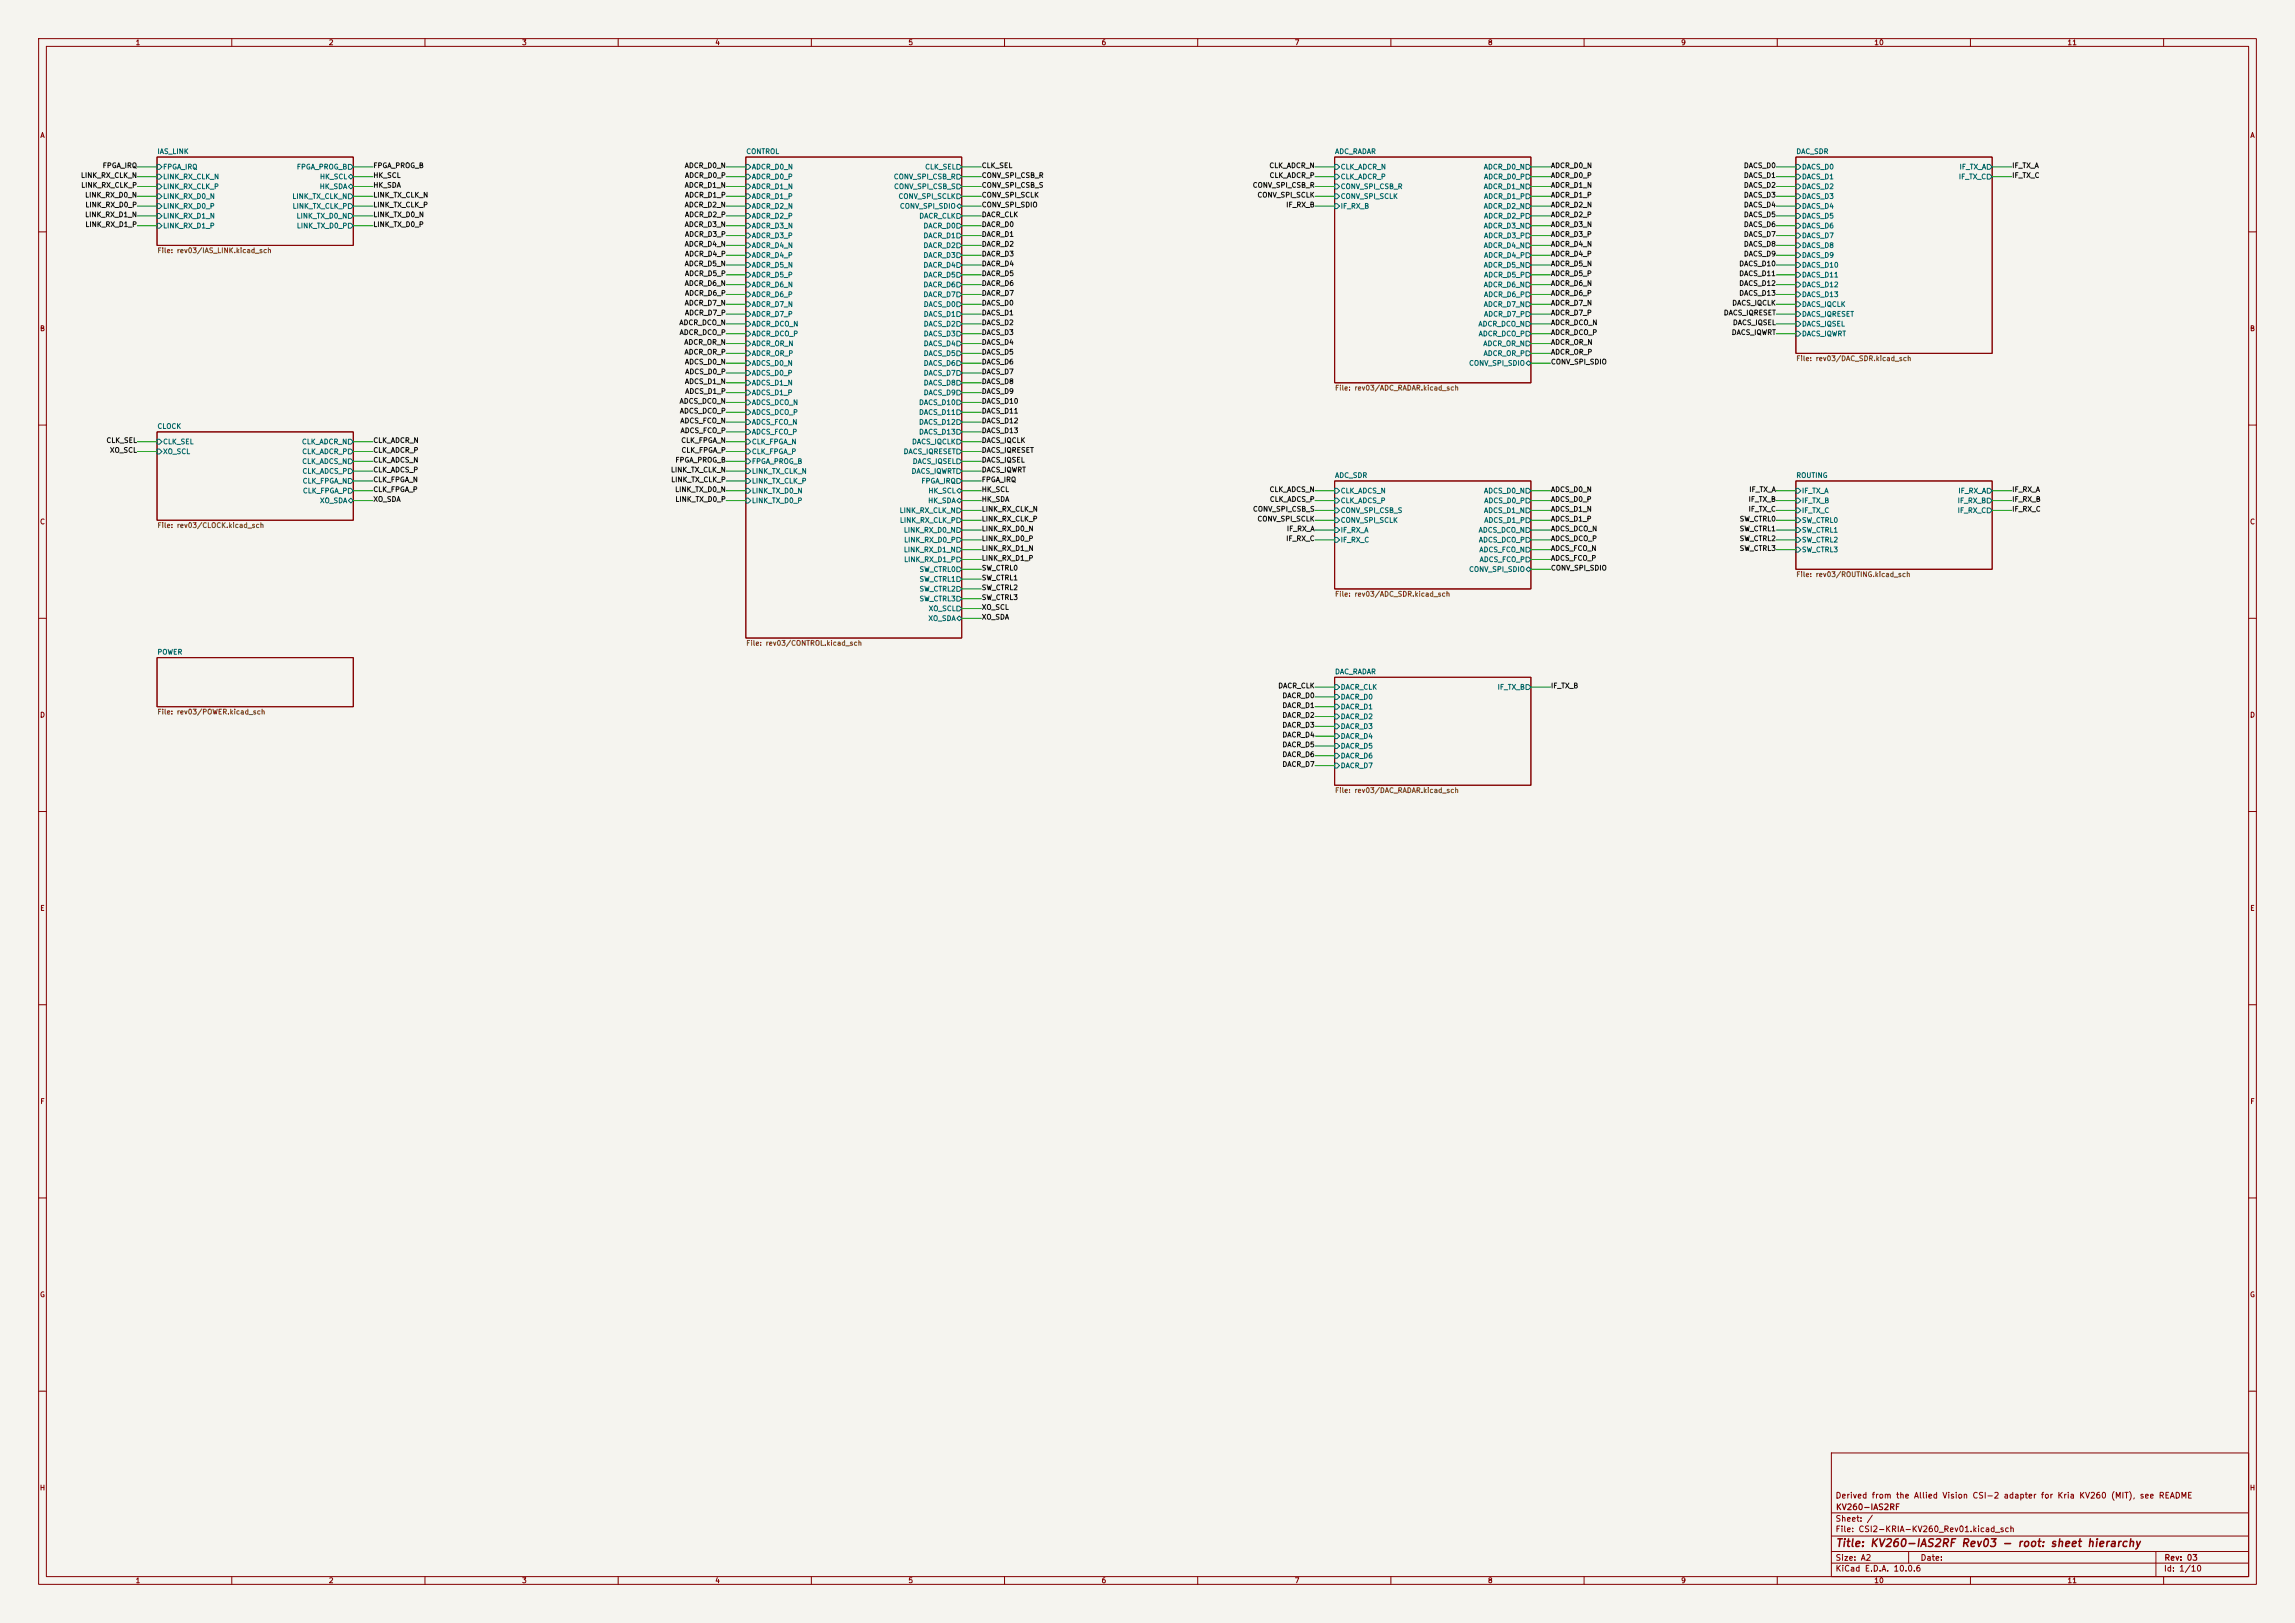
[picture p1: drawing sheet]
<svg xmlns="http://www.w3.org/2000/svg" width="594mm" height="420mm" viewBox="0 0 594 420" stroke-linecap="round" stroke-linejoin="round" font-family="sans-serif">
<defs><g id="words">
<text font-size="2" fill="#840000" x="475" y="400.8">Title: KV260-IAS2RF Rev03 - root: sheet hierarchy</text>
<g font-size="1.5" fill="#840000">
<text x="475" y="388.1">Derived from the Allied Vision CSI-2 adapter for Kria KV260 (MIT), see README</text>
<text x="475" y="394.1">Sheet: /</text>
<text x="475.1" y="391.1">KV260-IAS2RF</text>
<text x="475" y="396.8">File: CSI2-KRIA-KV260_Rev01.kicad_sch</text>
<text x="475" y="407">KiCad E.D.A. 10.0.6</text>
<text x="475" y="404.2">Size: A2</text>
<text x="497" y="404.2">Date:</text>
<text x="560" y="407">Id: 1/10</text>
<text x="560.1" y="404.2">Rev: 03</text>
</g>
<g font-size="1.3" fill="#840000">
<text x="35" y="12">1</text>
<text x="85" y="12">2</text>
<text x="135" y="12">3</text>
<text x="185" y="12">4</text>
<text x="235" y="12">5</text>
<text x="285" y="12">6</text>
<text x="335" y="12">7</text>
<text x="385" y="12">8</text>
<text x="435" y="12">9</text>
<text x="485" y="12">10</text>
<text x="535" y="12">11</text>
<text x="10.3" y="36">A</text>
<text x="582.3" y="36">A</text>
<text x="10.2" y="86">B</text>
<text x="582.2" y="86">B</text>
<text x="10.2" y="136">C</text>
<text x="582.2" y="136">C</text>
<text x="10.2" y="186">D</text>
<text x="582.2" y="186">D</text>
<text x="10.3" y="236">E</text>
<text x="582.3" y="236">E</text>
<text x="10.3" y="286">F</text>
<text x="582.3" y="286">F</text>
<text x="10.2" y="336">G</text>
<text x="582.2" y="336">G</text>
<text x="10.2" y="386">H</text>
<text x="582.2" y="386">H</text>
<text x="35" y="410">1</text>
<text x="85" y="410">2</text>
<text x="135" y="410">3</text>
<text x="185" y="410">4</text>
<text x="235" y="410">5</text>
<text x="285" y="410">6</text>
<text x="335" y="410">7</text>
<text x="385" y="410">8</text>
<text x="435" y="410">9</text>
<text x="485" y="410">10</text>
<text x="535" y="410">11</text>
</g>
<g font-size="1.3" fill="#006464">
<text x="40.6" y="40.1">IAS_LINK</text>
<text x="193" y="40.1">CONTROL</text>
<text x="345.4" y="40.1">ADC_RADAR</text>
<text x="464.8" y="40.1">DAC_SDR</text>
<text x="42.1" y="44.1">FPGA_IRQ</text>
<text x="42.1" y="46.7">LINK_RX_CLK_N</text>
<text x="76.7" y="44.1">FPGA_PROG_B</text>
<text x="82.7" y="46.7">HK_SCL</text>
<text x="194.5" y="44.1">ADCR_D0_N</text>
<text x="194.5" y="46.7">ADCR_D0_P</text>
<text x="231.2" y="46.7">CONV_SPI_CSB_R</text>
<text x="239.3" y="44.1">CLK_SEL</text>
<text x="346.9" y="44.1">CLK_ADCR_N</text>
<text x="346.9" y="46.7">CLK_ADCR_P</text>
<text x="383.9" y="44.1">ADCR_D0_N</text>
<text x="384" y="46.7">ADCR_D0_P</text>
<text x="466.3" y="44.1">DACS_D0</text>
<text x="466.3" y="46.7">DACS_D1</text>
<text x="506.9" y="46.7">IF_TX_C</text>
<text x="507" y="44.1">IF_TX_A</text>
<text x="42.1" y="49.2">LINK_RX_CLK_P</text>
<text x="42.1" y="51.8">LINK_RX_D0_N</text>
<text x="75.5" y="51.8">LINK_TX_CLK_N</text>
<text x="82.6" y="49.2">HK_SDA</text>
<text x="194.5" y="49.2">ADCR_D1_N</text>
<text x="194.5" y="51.8">ADCR_D1_P</text>
<text x="231.3" y="49.2">CONV_SPI_CSB_S</text>
<text x="232.4" y="51.8">CONV_SPI_SCLK</text>
<text x="346.9" y="49.2">CONV_SPI_CSB_R</text>
<text x="346.9" y="51.8">CONV_SPI_SCLK</text>
<text x="383.9" y="49.2">ADCR_D1_N</text>
<text x="384" y="51.8">ADCR_D1_P</text>
<text x="466.3" y="49.2">DACS_D2</text>
<text x="466.3" y="51.8">DACS_D3</text>
<text x="42.1" y="54.3">LINK_RX_D0_P</text>
<text x="42.1" y="56.8">LINK_RX_D1_N</text>
<text x="42.1" y="59.4">LINK_RX_D1_P</text>
<text x="75.6" y="54.3">LINK_TX_CLK_P</text>
<text x="76.6" y="56.8">LINK_TX_D0_N</text>
<text x="76.7" y="59.4">LINK_TX_D0_P</text>
<text x="194.5" y="54.3">ADCR_D2_N</text>
<text x="194.5" y="56.8">ADCR_D2_P</text>
<text x="194.5" y="59.4">ADCR_D3_N</text>
<text x="232.8" y="54.3">CONV_SPI_SDIO</text>
<text x="237.8" y="56.8">DACR_CLK</text>
<text x="238.9" y="59.4">DACR_D0</text>
<text x="346.9" y="54.3">IF_RX_B</text>
<text x="383.9" y="54.3">ADCR_D2_N</text>
<text x="383.9" y="59.4">ADCR_D3_N</text>
<text x="384" y="56.8">ADCR_D2_P</text>
<text x="466.3" y="54.3">DACS_D4</text>
<text x="466.3" y="56.8">DACS_D5</text>
<text x="466.3" y="59.4">DACS_D6</text>
<text x="194.5" y="61.9">ADCR_D3_P</text>
<text x="194.5" y="64.5">ADCR_D4_N</text>
<text x="238.9" y="61.9">DACR_D1</text>
<text x="238.9" y="64.5">DACR_D2</text>
<text x="383.9" y="64.5">ADCR_D4_N</text>
<text x="384" y="61.9">ADCR_D3_P</text>
<text x="466.3" y="61.9">DACS_D7</text>
<text x="466.3" y="64.5">DACS_D8</text>
<text x="194.5" y="67">ADCR_D4_P</text>
<text x="194.5" y="69.5">ADCR_D5_N</text>
<text x="238.9" y="67">DACR_D3</text>
<text x="238.9" y="69.5">DACR_D4</text>
<text x="383.9" y="69.5">ADCR_D5_N</text>
<text x="384" y="67">ADCR_D4_P</text>
<text x="466.3" y="67">DACS_D9</text>
<text x="466.3" y="69.5">DACS_D10</text>
<text x="194.5" y="72.1">ADCR_D5_P</text>
<text x="194.5" y="74.6">ADCR_D6_N</text>
<text x="194.5" y="77.2">ADCR_D6_P</text>
<text x="238.9" y="72.1">DACR_D5</text>
<text x="238.9" y="74.6">DACR_D6</text>
<text x="238.9" y="77.2">DACR_D7</text>
<text x="383.9" y="74.6">ADCR_D6_N</text>
<text x="384" y="72.1">ADCR_D5_P</text>
<text x="384" y="77.2">ADCR_D6_P</text>
<text x="466.3" y="72.1">DACS_D11</text>
<text x="466.3" y="74.6">DACS_D12</text>
<text x="466.3" y="77.2">DACS_D13</text>
<text x="194.5" y="79.7">ADCR_D7_N</text>
<text x="194.5" y="82.2">ADCR_D7_P</text>
<text x="238.9" y="79.7">DACS_D0</text>
<text x="238.9" y="82.2">DACS_D1</text>
<text x="383.9" y="79.7">ADCR_D7_N</text>
<text x="384" y="82.2">ADCR_D7_P</text>
<text x="466.3" y="79.7">DACS_IQCLK</text>
<text x="466.3" y="82.2">DACS_IQRESET</text>
<text x="194.5" y="84.8">ADCR_DCO_N</text>
<text x="194.5" y="87.3">ADCR_DCO_P</text>
<text x="194.5" y="89.9">ADCR_OR_N</text>
<text x="238.9" y="84.8">DACS_D2</text>
<text x="238.9" y="87.3">DACS_D3</text>
<text x="238.9" y="89.9">DACS_D4</text>
<text x="382.5" y="84.8">ADCR_DCO_N</text>
<text x="382.6" y="87.3">ADCR_DCO_P</text>
<text x="383.8" y="89.9">ADCR_OR_N</text>
<text x="466.3" y="84.8">DACS_IQSEL</text>
<text x="466.3" y="87.3">DACS_IQWRT</text>
<text x="194.5" y="92.4">ADCR_OR_P</text>
<text x="194.5" y="94.9">ADCS_D0_N</text>
<text x="238.9" y="92.4">DACS_D5</text>
<text x="238.9" y="94.9">DACS_D6</text>
<text x="380.1" y="94.9">CONV_SPI_SDIO</text>
<text x="383.8" y="92.4">ADCR_OR_P</text>
<text x="194.5" y="97.5">ADCS_D0_P</text>
<text x="194.5" y="100">ADCS_D1_N</text>
<text x="238.9" y="97.5">DACS_D7</text>
<text x="238.9" y="100">DACS_D8</text>
<text x="194.5" y="102.6">ADCS_D1_P</text>
<text x="194.5" y="105.1">ADCS_DCO_N</text>
<text x="194.5" y="107.6">ADCS_DCO_P</text>
<text x="237.7" y="105.1">DACS_D10</text>
<text x="237.7" y="107.6">DACS_D11</text>
<text x="238.9" y="102.6">DACS_D9</text>
<text x="40.6" y="111.3">CLOCK</text>
<text x="194.5" y="110.2">ADCS_FCO_N</text>
<text x="194.5" y="112.7">ADCS_FCO_P</text>
<text x="237.7" y="110.2">DACS_D12</text>
<text x="237.7" y="112.7">DACS_D13</text>
<text x="42.1" y="115.3">CLK_SEL</text>
<text x="42.1" y="117.8">XO_SCL</text>
<text x="78" y="115.3">CLK_ADCR_N</text>
<text x="78.1" y="117.8">CLK_ADCR_P</text>
<text x="194.5" y="115.3">CLK_FPGA_N</text>
<text x="194.5" y="117.8">CLK_FPGA_P</text>
<text x="233.7" y="117.8">DACS_IQRESET</text>
<text x="235.9" y="115.3">DACS_IQCLK</text>
<text x="78.1" y="120.3">CLK_ADCS_N</text>
<text x="78.1" y="122.9">CLK_ADCS_P</text>
<text x="78.2" y="125.4">CLK_FPGA_N</text>
<text x="194.5" y="120.3">FPGA_PROG_B</text>
<text x="194.5" y="122.9">LINK_TX_CLK_N</text>
<text x="194.5" y="125.4">LINK_TX_CLK_P</text>
<text x="235.8" y="122.9">DACS_IQWRT</text>
<text x="236.1" y="120.3">DACS_IQSEL</text>
<text x="238.3" y="125.4">FPGA_IRQ</text>
<text x="345.4" y="124">ADC_SDR</text>
<text x="464.8" y="124">ROUTING</text>
<text x="78.3" y="128">CLK_FPGA_P</text>
<text x="82.7" y="130.5">XO_SDA</text>
<text x="194.5" y="128">LINK_TX_D0_N</text>
<text x="194.5" y="130.5">LINK_TX_D0_P</text>
<text x="240.1" y="130.5">HK_SDA</text>
<text x="240.2" y="128">HK_SCL</text>
<text x="346.9" y="128">CLK_ADCS_N</text>
<text x="346.9" y="130.5">CLK_ADCS_P</text>
<text x="384" y="128">ADCS_D0_N</text>
<text x="384" y="130.5">ADCS_D0_P</text>
<text x="466.3" y="128">IF_TX_A</text>
<text x="466.3" y="130.5">IF_TX_B</text>
<text x="506.6" y="130.5">IF_RX_B</text>
<text x="506.7" y="128">IF_RX_A</text>
<text x="232.7" y="133">LINK_RX_CLK_N</text>
<text x="232.8" y="135.6">LINK_RX_CLK_P</text>
<text x="346.9" y="133">CONV_SPI_CSB_S</text>
<text x="346.9" y="135.6">CONV_SPI_SCLK</text>
<text x="384" y="133">ADCS_D1_N</text>
<text x="384" y="135.6">ADCS_D1_P</text>
<text x="466.3" y="133">IF_TX_C</text>
<text x="466.3" y="135.6">SW_CTRL0</text>
<text x="506.6" y="133">IF_RX_C</text>
<text x="233.8" y="138.1">LINK_RX_D0_N</text>
<text x="233.8" y="143.2">LINK_RX_D1_N</text>
<text x="233.9" y="140.7">LINK_RX_D0_P</text>
<text x="346.9" y="138.1">IF_RX_A</text>
<text x="346.9" y="140.7">IF_RX_C</text>
<text x="382.6" y="138.1">ADCS_DCO_N</text>
<text x="382.6" y="140.7">ADCS_DCO_P</text>
<text x="382.8" y="143.2">ADCS_FCO_N</text>
<text x="466.3" y="138.1">SW_CTRL1</text>
<text x="466.3" y="140.7">SW_CTRL2</text>
<text x="466.3" y="143.2">SW_CTRL3</text>
<text x="233.9" y="145.7">LINK_RX_D1_P</text>
<text x="237.9" y="148.3">SW_CTRL0</text>
<text x="380.1" y="148.3">CONV_SPI_SDIO</text>
<text x="382.8" y="145.7">ADCS_FCO_P</text>
<text x="237.9" y="150.8">SW_CTRL1</text>
<text x="237.9" y="153.4">SW_CTRL2</text>
<text x="237.9" y="155.9">SW_CTRL3</text>
<text x="240.2" y="161">XO_SDA</text>
<text x="240.2" y="158.4">XO_SCL</text>
<text x="40.6" y="169.7">POWER</text>
<text x="345.4" y="174.8">DAC_RADAR</text>
<text x="346.9" y="178.8">DACR_CLK</text>
<text x="387.5" y="178.8">IF_TX_B</text>
<text x="346.9" y="181.3">DACR_D0</text>
<text x="346.9" y="183.8">DACR_D1</text>
<text x="346.9" y="186.4">DACR_D2</text>
<text x="346.9" y="188.9">DACR_D3</text>
<text x="346.9" y="191.5">DACR_D4</text>
<text x="346.9" y="194">DACR_D5</text>
<text x="346.9" y="196.5">DACR_D6</text>
<text x="346.9" y="199.1">DACR_D7</text>
</g>
<g font-size="1.3" fill="#0f0f0f">
<text x="20.8" y="46.3">LINK_RX_CLK_N</text>
<text x="26.4" y="43.8">FPGA_IRQ</text>
<text x="96.5" y="43.8">FPGA_PROG_B</text>
<text x="96.5" y="46.3">HK_SCL</text>
<text x="177.1" y="43.8">ADCR_D0_N</text>
<text x="177.1" y="46.3">ADCR_D0_P</text>
<text x="254" y="43.8">CLK_SEL</text>
<text x="254" y="46.3">CONV_SPI_CSB_R</text>
<text x="328.4" y="43.8">CLK_ADCR_N</text>
<text x="328.5" y="46.3">CLK_ADCR_P</text>
<text x="401.3" y="43.8">ADCR_D0_N</text>
<text x="401.3" y="46.3">ADCR_D0_P</text>
<text x="451.2" y="43.8">DACS_D0</text>
<text x="451.2" y="46.3">DACS_D1</text>
<text x="520.7" y="43.8">IF_TX_A</text>
<text x="520.7" y="46.3">IF_TX_C</text>
<text x="20.9" y="48.9">LINK_RX_CLK_P</text>
<text x="21.9" y="51.4">LINK_RX_D0_N</text>
<text x="22" y="54">LINK_RX_D0_P</text>
<text x="96.5" y="48.9">HK_SDA</text>
<text x="96.5" y="51.4">LINK_TX_CLK_N</text>
<text x="96.5" y="54">LINK_TX_CLK_P</text>
<text x="177.1" y="48.9">ADCR_D1_N</text>
<text x="177.1" y="54">ADCR_D2_N</text>
<text x="177.1" y="51.4">ADCR_D1_P</text>
<text x="254" y="48.9">CONV_SPI_CSB_S</text>
<text x="254" y="51.4">CONV_SPI_SCLK</text>
<text x="254" y="54">CONV_SPI_SDIO</text>
<text x="324.1" y="48.9">CONV_SPI_CSB_R</text>
<text x="325.3" y="51.4">CONV_SPI_SCLK</text>
<text x="332.8" y="54">IF_RX_B</text>
<text x="401.3" y="48.9">ADCR_D1_N</text>
<text x="401.3" y="51.4">ADCR_D1_P</text>
<text x="401.3" y="54">ADCR_D2_N</text>
<text x="451.2" y="48.9">DACS_D2</text>
<text x="451.2" y="51.4">DACS_D3</text>
<text x="451.2" y="54">DACS_D4</text>
<text x="21.9" y="56.5">LINK_RX_D1_N</text>
<text x="22" y="59">LINK_RX_D1_P</text>
<text x="96.5" y="56.5">LINK_TX_D0_N</text>
<text x="96.5" y="59">LINK_TX_D0_P</text>
<text x="177.1" y="59">ADCR_D3_N</text>
<text x="177.1" y="56.5">ADCR_D2_P</text>
<text x="254" y="56.5">DACR_CLK</text>
<text x="254" y="59">DACR_D0</text>
<text x="401.3" y="56.5">ADCR_D2_P</text>
<text x="401.3" y="59">ADCR_D3_N</text>
<text x="451.2" y="56.5">DACS_D5</text>
<text x="451.2" y="59">DACS_D6</text>
<text x="177.1" y="64.1">ADCR_D4_N</text>
<text x="177.1" y="61.6">ADCR_D3_P</text>
<text x="254" y="61.6">DACR_D1</text>
<text x="254" y="64.1">DACR_D2</text>
<text x="401.3" y="61.6">ADCR_D3_P</text>
<text x="401.3" y="64.1">ADCR_D4_N</text>
<text x="451.2" y="61.6">DACS_D7</text>
<text x="451.2" y="64.1">DACS_D8</text>
<text x="177.1" y="69.2">ADCR_D5_N</text>
<text x="177.1" y="66.7">ADCR_D4_P</text>
<text x="177.1" y="71.7">ADCR_D5_P</text>
<text x="254" y="66.7">DACR_D3</text>
<text x="254" y="69.2">DACR_D4</text>
<text x="254" y="71.7">DACR_D5</text>
<text x="401.3" y="66.7">ADCR_D4_P</text>
<text x="401.3" y="69.2">ADCR_D5_N</text>
<text x="401.3" y="71.7">ADCR_D5_P</text>
<text x="450" y="69.2">DACS_D10</text>
<text x="450" y="71.7">DACS_D11</text>
<text x="451.2" y="66.7">DACS_D9</text>
<text x="177.1" y="74.3">ADCR_D6_N</text>
<text x="177.1" y="76.8">ADCR_D6_P</text>
<text x="254" y="74.3">DACR_D6</text>
<text x="254" y="76.8">DACR_D7</text>
<text x="401.3" y="74.3">ADCR_D6_N</text>
<text x="401.3" y="76.8">ADCR_D6_P</text>
<text x="450" y="76.8">DACS_D13</text>
<text x="450" y="74.3">DACS_D12</text>
<text x="177.1" y="79.4">ADCR_D7_N</text>
<text x="177.1" y="81.9">ADCR_D7_P</text>
<text x="254" y="79.4">DACS_D0</text>
<text x="254" y="81.9">DACS_D1</text>
<text x="401.3" y="79.4">ADCR_D7_N</text>
<text x="401.3" y="81.9">ADCR_D7_P</text>
<text x="446" y="81.9">DACS_IQRESET</text>
<text x="448.2" y="79.4">DACS_IQCLK</text>
<text x="175.7" y="84.4">ADCR_DCO_N</text>
<text x="175.8" y="87">ADCR_DCO_P</text>
<text x="177" y="89.5">ADCR_OR_N</text>
<text x="254" y="84.4">DACS_D2</text>
<text x="254" y="87">DACS_D3</text>
<text x="254" y="89.5">DACS_D4</text>
<text x="401.3" y="84.4">ADCR_DCO_N</text>
<text x="401.3" y="87">ADCR_DCO_P</text>
<text x="401.3" y="89.5">ADCR_OR_N</text>
<text x="448.1" y="87">DACS_IQWRT</text>
<text x="448.4" y="84.4">DACS_IQSEL</text>
<text x="177" y="92.1">ADCR_OR_P</text>
<text x="177.1" y="94.6">ADCS_D0_N</text>
<text x="254" y="92.1">DACS_D5</text>
<text x="254" y="94.6">DACS_D6</text>
<text x="401.3" y="92.1">ADCR_OR_P</text>
<text x="401.3" y="94.6">CONV_SPI_SDIO</text>
<text x="177.1" y="99.7">ADCS_D1_N</text>
<text x="177.2" y="97.1">ADCS_D0_P</text>
<text x="254" y="97.1">DACS_D7</text>
<text x="254" y="99.7">DACS_D8</text>
<text x="175.8" y="104.8">ADCS_DCO_N</text>
<text x="175.8" y="107.3">ADCS_DCO_P</text>
<text x="177.2" y="102.2">ADCS_D1_P</text>
<text x="254" y="102.2">DACS_D9</text>
<text x="254" y="104.8">DACS_D10</text>
<text x="254" y="107.3">DACS_D11</text>
<text x="175.9" y="109.8">ADCS_FCO_N</text>
<text x="176" y="112.4">ADCS_FCO_P</text>
<text x="254" y="109.8">DACS_D12</text>
<text x="254" y="112.4">DACS_D13</text>
<text x="27.4" y="114.9">CLK_SEL</text>
<text x="28.3" y="117.5">XO_SCL</text>
<text x="96.5" y="114.9">CLK_ADCR_N</text>
<text x="96.5" y="117.5">CLK_ADCR_P</text>
<text x="96.5" y="120">CLK_ADCS_N</text>
<text x="174.7" y="120">FPGA_PROG_B</text>
<text x="176.2" y="114.9">CLK_FPGA_N</text>
<text x="176.2" y="117.5">CLK_FPGA_P</text>
<text x="254" y="114.9">DACS_IQCLK</text>
<text x="254" y="117.5">DACS_IQRESET</text>
<text x="254" y="120">DACS_IQSEL</text>
<text x="96.5" y="122.5">CLK_ADCS_P</text>
<text x="96.5" y="125.1">CLK_FPGA_N</text>
<text x="173.5" y="122.5">LINK_TX_CLK_N</text>
<text x="173.6" y="125.1">LINK_TX_CLK_P</text>
<text x="254" y="125.1">FPGA_IRQ</text>
<text x="254" y="122.5">DACS_IQWRT</text>
<text x="96.5" y="127.6">CLK_FPGA_P</text>
<text x="96.5" y="130.2">XO_SDA</text>
<text x="174.6" y="127.6">LINK_TX_D0_N</text>
<text x="174.7" y="130.2">LINK_TX_D0_P</text>
<text x="254" y="130.2">HK_SDA</text>
<text x="254" y="127.6">HK_SCL</text>
<text x="328.5" y="127.6">CLK_ADCS_N</text>
<text x="328.5" y="130.2">CLK_ADCS_P</text>
<text x="401.3" y="127.6">ADCS_D0_N</text>
<text x="401.3" y="130.2">ADCS_D0_P</text>
<text x="452.4" y="130.2">IF_TX_B</text>
<text x="452.6" y="127.6">IF_TX_A</text>
<text x="520.7" y="127.6">IF_RX_A</text>
<text x="520.7" y="130.2">IF_RX_B</text>
<text x="254" y="132.7">LINK_RX_CLK_N</text>
<text x="254" y="135.2">LINK_RX_CLK_P</text>
<text x="254" y="137.8">LINK_RX_D0_N</text>
<text x="324.2" y="132.7">CONV_SPI_CSB_S</text>
<text x="325.3" y="135.2">CONV_SPI_SCLK</text>
<text x="332.9" y="137.8">IF_RX_A</text>
<text x="401.3" y="137.8">ADCS_DCO_N</text>
<text x="401.3" y="132.7">ADCS_D1_N</text>
<text x="401.3" y="135.2">ADCS_D1_P</text>
<text x="450.1" y="135.2">SW_CTRL0</text>
<text x="450.1" y="137.8">SW_CTRL1</text>
<text x="452.4" y="132.7">IF_TX_C</text>
<text x="520.7" y="132.7">IF_RX_C</text>
<text x="254" y="140.3">LINK_RX_D0_P</text>
<text x="254" y="142.9">LINK_RX_D1_N</text>
<text x="332.8" y="140.3">IF_RX_C</text>
<text x="401.3" y="140.3">ADCS_DCO_P</text>
<text x="401.3" y="142.9">ADCS_FCO_N</text>
<text x="450.1" y="140.3">SW_CTRL2</text>
<text x="450.1" y="142.9">SW_CTRL3</text>
<text x="254" y="145.4">LINK_RX_D1_P</text>
<text x="254" y="147.9">SW_CTRL0</text>
<text x="401.3" y="145.4">ADCS_FCO_P</text>
<text x="401.3" y="147.9">CONV_SPI_SDIO</text>
<text x="254" y="150.5">SW_CTRL1</text>
<text x="254" y="153">SW_CTRL2</text>
<text x="254" y="155.6">SW_CTRL3</text>
<text x="254" y="160.6">XO_SDA</text>
<text x="254" y="158.1">XO_SCL</text>
<text x="330.7" y="178.4">DACR_CLK</text>
<text x="401.3" y="178.4">IF_TX_B</text>
<text x="331.8" y="181">DACR_D0</text>
<text x="331.8" y="183.5">DACR_D1</text>
<text x="331.8" y="186">DACR_D2</text>
<text x="331.8" y="188.6">DACR_D3</text>
<text x="331.8" y="191.1">DACR_D4</text>
<text x="331.8" y="193.7">DACR_D5</text>
<text x="331.8" y="196.2">DACR_D6</text>
<text x="331.8" y="198.7">DACR_D7</text>
</g>
<g font-size="1.3" fill="#725600">
<text x="40.6" y="65.8">File: rev03/IAS_LINK.kicad_sch</text>
<text x="464.8" y="93.7">File: rev03/DAC_SDR.kicad_sch</text>
<text x="345.4" y="101.4">File: rev03/ADC_RADAR.kicad_sch</text>
<text x="40.6" y="136.9">File: rev03/CLOCK.kicad_sch</text>
<text x="464.8" y="149.6">File: rev03/ROUTING.kicad_sch</text>
<text x="345.4" y="154.7">File: rev03/ADC_SDR.kicad_sch</text>
<text x="193" y="167.4">File: rev03/CONTROL.kicad_sch</text>
<text x="40.6" y="185.2">File: rev03/POWER.kicad_sch</text>
<text x="345.4" y="205.5">File: rev03/DAC_RADAR.kicad_sch</text>
</g>
</g></defs>
<path d="M0 0h594v420h-594z" fill="#f5f4ef" stroke="#f5f4ef" stroke-width=".26"/>
<g fill="none" stroke="#840000" stroke-width=".26">
<path d="M10 10h574v400h-574zM12 12h570v396h-570zM60 10v2M110 10v2M160 10v2M210 10v2M260 10v2M310 10v2M360 10v2M410 10v2M460 10v2M510 10v2"/>
<path d="M560 10v2M40.6 40.6h50.8v22.9h-50.8zM193 40.6h55.9v124.5h-55.9zM345.4 40.6h50.8v58.5h-50.8zM464.8 40.6h50.8v50.8h-50.8zM10 60h2M582 60h2M10 110h2M40.6 111.8h50.8v22.8h-50.8zM582 110h2M345.4 124.5h50.8v27.9h-50.8zM464.8 124.5h50.8v22.8h-50.8z"/>
<path d="M10 160h2M40.6 170.2h50.8v12.7h-50.8zM345.4 175.3h50.8v27.9h-50.8zM582 160h2M10 210h2M582 210h2M10 260h2M582 260h2M10 310h2M582 310h2M10 360h2M474 376h108v32h-108z"/>
<path d="M582 360h2M474 397.5h108M474 391.5h108M60 408v2M110 408v2M160 408v2M210 408v2M260 408v2M310 408v2M360 408v2M410 408v2M460 408v2"/>
<path d="M474 404.5h108M474 401.5h108M494 401.5v3M510 408v2M558 401.5v6.5M560 408v2"/>
</g>
<g fill="none" stroke="#006464" stroke-width=".26">
<path d="M40.6 42.5h.7l.6 .7-.6 .6h-.7zM40.6 45.1h.7l.6 .6-.6 .7h-.7zM40.6 47.6h.7l.6 .7-.6 .6h-.7zM40.6 50.2h.7l.6 .6-.6 .6h-.7zM40.6 52.7h.7l.6 .6-.6 .7h-.7zM40.6 55.2h.7l.6 .7-.6 .6h-.7zM40.6 57.8h.7l.6 .6-.6 .7h-.7zM90.2 42.5h.6l.6 .7-.6 .6h-.6zM90.2 45.7l.6-.6 .6 .6-.6 .7zM90.2 48.3l.6-.7 .6 .7-.6 .6zM90.2 50.2h.6l.6 .6-.6 .6h-.6zM90.2 52.7h.6l.6 .6-.6 .7h-.6z"/>
<path d="M90.2 55.2h.6l.6 .7-.6 .6h-.6zM90.2 57.8h.6l.6 .6-.6 .7h-.6zM193 42.5h.7l.6 .7-.6 .6h-.7zM193 45.1h.7l.6 .6-.6 .7h-.7zM193 47.6h.7l.6 .7-.6 .6h-.7zM193 50.2h.7l.6 .6-.6 .6h-.7zM193 52.7h.7l.6 .6-.6 .7h-.7zM193 55.2h.7l.6 .7-.6 .6h-.7zM193 57.8h.7l.6 .6-.6 .7h-.7zM247.6 42.5h.7l.6 .7-.6 .6h-.7zM247.6 45.1h.7l.6 .6-.6 .7h-.7zM247.6 47.6h.7l.6 .7-.6 .6h-.7z"/>
<path d="M247.6 50.2h.7l.6 .6-.6 .6h-.7zM247.6 53.3l.7-.6 .6 .6-.6 .7zM247.6 55.2h.7l.6 .7-.6 .6h-.7zM247.6 57.8h.7l.6 .6-.6 .7h-.7zM345.4 42.5h.7l.6 .7-.6 .6h-.7zM345.4 45.1h.7l.6 .6-.6 .7h-.7zM345.4 47.6h.7l.6 .7-.6 .6h-.7zM345.4 50.2h.7l.6 .6-.6 .6h-.7zM345.4 52.7h.7l.6 .6-.6 .7h-.7zM395 42.5h.6l.6 .7-.6 .6h-.6zM395 45.1h.6l.6 .6-.6 .7h-.6zM395 47.6h.6l.6 .7-.6 .6h-.6z"/>
<path d="M395 50.2h.6l.6 .6-.6 .6h-.6zM395 52.7h.6l.6 .6-.6 .7h-.6zM395 55.2h.6l.6 .7-.6 .6h-.6zM395 57.8h.6l.6 .6-.6 .7h-.6zM464.8 42.5h.7l.6 .7-.6 .6h-.7zM464.8 45.1h.7l.6 .6-.6 .7h-.7zM464.8 47.6h.7l.6 .7-.6 .6h-.7zM464.8 50.2h.7l.6 .6-.6 .6h-.7zM464.8 52.7h.7l.6 .6-.6 .7h-.7zM464.8 55.2h.7l.6 .7-.6 .6h-.7zM464.8 57.8h.7l.6 .6-.6 .7h-.7zM514.3 42.5h.7l.6 .7-.6 .6h-.7z"/>
<path d="M514.3 45.1h.7l.6 .6-.6 .7h-.7zM193 60.3h.7l.6 .7-.6 .6h-.7zM193 62.9h.7l.6 .6-.6 .6h-.7zM193 65.4h.7l.6 .6-.6 .7h-.7zM193 67.9h.7l.6 .7-.6 .6h-.7zM193 70.5h.7l.6 .6-.6 .7h-.7zM193 73h.7l.6 .7-.6 .6h-.7zM193 75.6h.7l.6 .6-.6 .6h-.7zM193 78.1h.7l.6 .6-.6 .7h-.7zM247.6 60.3h.7l.6 .7-.6 .6h-.7zM247.6 62.9h.7l.6 .6-.6 .6h-.7zM247.6 65.4h.7l.6 .6-.6 .7h-.7z"/>
<path d="M247.6 67.9h.7l.6 .7-.6 .6h-.7zM247.6 70.5h.7l.6 .6-.6 .7h-.7zM247.6 73h.7l.6 .7-.6 .6h-.7zM247.6 75.6h.7l.6 .6-.6 .6h-.7zM247.6 78.1h.7l.6 .6-.6 .7h-.7zM395 60.3h.6l.6 .7-.6 .6h-.6zM395 62.9h.6l.6 .6-.6 .6h-.6zM395 65.4h.6l.6 .6-.6 .7h-.6zM395 67.9h.6l.6 .7-.6 .6h-.6zM395 70.5h.6l.6 .6-.6 .7h-.6zM395 73h.6l.6 .7-.6 .6h-.6zM395 75.6h.6l.6 .6-.6 .6h-.6z"/>
<path d="M395 78.1h.6l.6 .6-.6 .7h-.6zM464.8 60.3h.7l.6 .7-.6 .6h-.7zM464.8 62.9h.7l.6 .6-.6 .6h-.7zM464.8 65.4h.7l.6 .6-.6 .7h-.7zM464.8 67.9h.7l.6 .7-.6 .6h-.7zM464.8 70.5h.7l.6 .6-.6 .7h-.7zM464.8 73h.7l.6 .7-.6 .6h-.7zM464.8 75.6h.7l.6 .6-.6 .6h-.7zM464.8 78.1h.7l.6 .6-.6 .7h-.7zM193 80.6h.7l.6 .7-.6 .6h-.7zM193 83.2h.7l.6 .6-.6 .7h-.7zM193 85.7h.7l.6 .7-.6 .6h-.7z"/>
<path d="M193 88.3h.7l.6 .6-.6 .6h-.7zM193 90.8h.7l.6 .6-.6 .7h-.7zM193 93.3h.7l.6 .7-.6 .6h-.7zM193 95.9h.7l.6 .6-.6 .7h-.7zM193 98.4h.7l.6 .7-.6 .6h-.7zM247.6 80.6h.7l.6 .7-.6 .6h-.7zM247.6 83.2h.7l.6 .6-.6 .7h-.7zM247.6 85.7h.7l.6 .7-.6 .6h-.7zM247.6 88.3h.7l.6 .6-.6 .6h-.7zM247.6 90.8h.7l.6 .6-.6 .7h-.7zM247.6 93.3h.7l.6 .7-.6 .6h-.7zM247.6 95.9h.7l.6 .6-.6 .7h-.7z"/>
<path d="M247.6 98.4h.7l.6 .7-.6 .6h-.7zM395 80.6h.6l.6 .7-.6 .6h-.6zM395 83.2h.6l.6 .6-.6 .7h-.6zM395 85.7h.6l.6 .7-.6 .6h-.6zM395 88.3h.6l.6 .6-.6 .6h-.6zM395 90.8h.6l.6 .6-.6 .7h-.6zM395 94l.6-.7 .6 .7-.6 .6zM464.8 80.6h.7l.6 .7-.6 .6h-.7zM464.8 83.2h.7l.6 .6-.6 .7h-.7zM464.8 85.7h.7l.6 .7-.6 .6h-.7zM40.6 113.7h.7l.6 .6-.6 .6h-.7zM40.6 116.2h.7l.6 .6-.6 .7h-.7z"/>
<path d="M90.2 113.7h.6l.6 .6-.6 .6h-.6zM90.2 116.2h.6l.6 .6-.6 .7h-.6zM90.2 118.7h.6l.6 .7-.6 .6h-.6zM193 101h.7l.6 .6-.6 .6h-.7zM193 103.5h.7l.6 .6-.6 .7h-.7zM193 106h.7l.6 .7-.6 .6h-.7zM193 108.6h.7l.6 .6-.6 .7h-.7zM193 111.1h.7l.6 .7-.6 .6h-.7zM193 113.7h.7l.6 .6-.6 .6h-.7zM193 116.2h.7l.6 .6-.6 .7h-.7zM193 118.7h.7l.6 .7-.6 .6h-.7zM247.6 101h.7l.6 .6-.6 .6h-.7z"/>
<path d="M247.6 103.5h.7l.6 .6-.6 .7h-.7zM247.6 106h.7l.6 .7-.6 .6h-.7zM247.6 108.6h.7l.6 .6-.6 .7h-.7zM247.6 111.1h.7l.6 .7-.6 .6h-.7zM247.6 113.7h.7l.6 .6-.6 .6h-.7zM247.6 116.2h.7l.6 .6-.6 .7h-.7zM247.6 118.7h.7l.6 .7-.6 .6h-.7zM90.2 121.3h.6l.6 .6-.6 .7h-.6zM90.2 123.8h.6l.6 .7-.6 .6h-.6zM90.2 126.4h.6l.6 .6-.6 .6h-.6zM90.2 129.5l.6-.6 .6 .6-.6 .7zM193 121.3h.7l.6 .6-.6 .7h-.7z"/>
<path d="M193 123.8h.7l.6 .7-.6 .6h-.7zM193 126.4h.7l.6 .6-.6 .6h-.7zM193 128.9h.7l.6 .6-.6 .7h-.7zM247.6 121.3h.7l.6 .6-.6 .7h-.7zM247.6 123.8h.7l.6 .7-.6 .6h-.7zM247.6 127l.7-.6 .6 .6-.6 .6zM247.6 129.5l.7-.6 .6 .6-.6 .7zM247.6 131.4h.7l.6 .7-.6 .6h-.7zM247.6 134h.7l.6 .6-.6 .7h-.7zM247.6 136.5h.7l.6 .7-.6 .6h-.7zM247.6 139.1h.7l.6 .6-.6 .6h-.7zM345.4 126.4h.7l.6 .6-.6 .6h-.7z"/>
<path d="M345.4 128.9h.7l.6 .6-.6 .7h-.7zM345.4 131.4h.7l.6 .7-.6 .6h-.7zM345.4 134h.7l.6 .6-.6 .7h-.7zM345.4 136.5h.7l.6 .7-.6 .6h-.7zM345.4 139.1h.7l.6 .6-.6 .6h-.7zM395 126.4h.6l.6 .6-.6 .6h-.6zM395 128.9h.6l.6 .6-.6 .7h-.6zM395 131.4h.6l.6 .7-.6 .6h-.6zM395 134h.6l.6 .6-.6 .7h-.6zM395 136.5h.6l.6 .7-.6 .6h-.6zM395 139.1h.6l.6 .6-.6 .6h-.6zM464.8 126.4h.7l.6 .6-.6 .6h-.7z"/>
<path d="M464.8 128.9h.7l.6 .6-.6 .7h-.7zM464.8 131.4h.7l.6 .7-.6 .6h-.7zM464.8 134h.7l.6 .6-.6 .7h-.7zM464.8 136.5h.7l.6 .7-.6 .6h-.7zM464.8 139.1h.7l.6 .6-.6 .6h-.7zM514.3 126.4h.7l.6 .6-.6 .6h-.7zM514.3 128.9h.7l.6 .6-.6 .7h-.7zM514.3 131.4h.7l.6 .7-.6 .6h-.7zM247.6 141.6h.7l.6 .6-.6 .7h-.7zM247.6 144.1h.7l.6 .7-.6 .6h-.7zM247.6 146.7h.7l.6 .6-.6 .7h-.7zM247.6 149.2h.7l.6 .7-.6 .6h-.7z"/>
<path d="M247.6 151.8h.7l.6 .6-.6 .6h-.7zM247.6 154.3h.7l.6 .6-.6 .7h-.7zM247.6 156.8h.7l.6 .7-.6 .6h-.7zM395 141.6h.6l.6 .6-.6 .7h-.6zM395 144.1h.6l.6 .7-.6 .6h-.6zM395 147.3l.6-.6 .6 .6-.6 .7zM464.8 141.6h.7l.6 .6-.6 .7h-.7zM247.6 160l.7-.6 .6 .6-.6 .7zM345.4 177.2h.7l.6 .6-.6 .6h-.7zM345.4 179.7h.7l.6 .6-.6 .7h-.7zM395 177.2h.6l.6 .6-.6 .6h-.6zM345.4 182.2h.7l.6 .7-.6 .6h-.7z"/>
<path d="M345.4 184.8h.7l.6 .6-.6 .7h-.7zM345.4 187.3h.7l.6 .7-.6 .6h-.7zM345.4 189.9h.7l.6 .6-.6 .6h-.7zM345.4 192.4h.7l.6 .6-.6 .7h-.7zM345.4 194.9h.7l.6 .7-.6 .6h-.7zM345.4 197.5h.7l.6 .6-.6 .7h-.7z"/>
</g>
<g fill="none" stroke="#009600" stroke-width=".26">
<path d="M35.6 43.2h5M35.6 45.7h5M35.6 48.3h5M35.6 50.8h5M35.6 53.3h5M35.6 55.9h5M35.6 58.4h5M91.4 43.2h5.1M91.4 45.7h5.1M91.4 48.3h5.1M91.4 50.8h5.1M91.4 53.3h5.1"/>
<path d="M91.4 55.9h5.1M91.4 58.4h5.1M188 43.2h5M188 45.7h5M188 48.3h5M188 50.8h5M188 53.3h5M188 55.9h5M188 58.4h5M248.9 43.2h5.1M248.9 45.7h5.1M248.9 48.3h5.1"/>
<path d="M248.9 50.8h5.1M248.9 53.3h5.1M248.9 55.9h5.1M248.9 58.4h5.1M340.4 43.2h5M340.4 45.7h5M340.4 48.3h5M340.4 50.8h5M340.4 53.3h5M396.2 43.2h5.1M396.2 45.7h5.1M396.2 48.3h5.1"/>
<path d="M396.2 50.8h5.1M396.2 53.3h5.1M396.2 55.9h5.1M396.2 58.4h5.1M459.7 43.2h5.1M459.7 45.7h5.1M459.7 48.3h5.1M459.7 50.8h5.1M459.7 53.3h5.1M459.7 55.9h5.1M459.7 58.4h5.1M515.6 43.2h5.1"/>
<path d="M515.6 45.7h5.1M188 68.6h5M188 71.1h5M188 73.7h5M188 76.2h5M188 78.7h5M188 61h5M188 63.5h5M188 66h5M248.9 68.6h5.1M248.9 71.1h5.1M248.9 73.7h5.1"/>
<path d="M248.9 76.2h5.1M248.9 78.7h5.1M248.9 61h5.1M248.9 63.5h5.1M248.9 66h5.1M396.2 68.6h5.1M396.2 71.1h5.1M396.2 73.7h5.1M396.2 76.2h5.1M396.2 78.7h5.1M396.2 61h5.1M396.2 63.5h5.1"/>
<path d="M396.2 66h5.1M459.7 68.6h5.1M459.7 71.1h5.1M459.7 73.7h5.1M459.7 76.2h5.1M459.7 78.7h5.1M459.7 61h5.1M459.7 63.5h5.1M459.7 66h5.1M188 83.8h5M188 86.4h5M188 88.9h5"/>
<path d="M188 91.4h5M188 94h5M188 96.5h5M188 99.1h5M188 81.3h5M248.9 83.8h5.1M248.9 86.4h5.1M248.9 88.9h5.1M248.9 91.4h5.1M248.9 94h5.1M248.9 96.5h5.1M248.9 99.1h5.1"/>
<path d="M248.9 81.3h5.1M396.2 83.8h5.1M396.2 86.4h5.1M396.2 88.9h5.1M396.2 91.4h5.1M396.2 94h5.1M396.2 81.3h5.1M459.7 83.8h5.1M459.7 86.4h5.1M459.7 81.3h5.1M35.6 114.3h5M35.6 116.8h5"/>
<path d="M91.4 114.3h5.1M91.4 116.8h5.1M91.4 119.4h5.1M188 101.6h5M188 104.1h5M188 106.7h5M188 109.2h5M188 111.8h5M188 114.3h5M188 116.8h5M188 119.4h5M248.9 101.6h5.1"/>
<path d="M248.9 104.1h5.1M248.9 106.7h5.1M248.9 109.2h5.1M248.9 111.8h5.1M248.9 114.3h5.1M248.9 116.8h5.1M248.9 119.4h5.1M91.4 121.9h5.1M91.4 124.5h5.1M91.4 127h5.1M91.4 129.5h5.1M188 121.9h5"/>
<path d="M188 124.5h5M188 127h5M188 129.5h5M248.9 132.1h5.1M248.9 134.6h5.1M248.9 137.2h5.1M248.9 139.7h5.1M248.9 121.9h5.1M248.9 124.5h5.1M248.9 127h5.1M248.9 129.5h5.1M340.4 132.1h5"/>
<path d="M340.4 134.6h5M340.4 137.2h5M340.4 139.7h5M340.4 127h5M340.4 129.5h5M396.2 132.1h5.1M396.2 134.6h5.1M396.2 137.2h5.1M396.2 139.7h5.1M396.2 127h5.1M396.2 129.5h5.1M459.7 132.1h5.1"/>
<path d="M459.7 134.6h5.1M459.7 137.2h5.1M459.7 139.7h5.1M459.7 127h5.1M459.7 129.5h5.1M515.6 132.1h5.1M515.6 127h5.1M515.6 129.5h5.1M248.9 142.2h5.1M248.9 144.8h5.1M248.9 147.3h5.1M248.9 149.9h5.1"/>
<path d="M248.9 152.4h5.1M248.9 154.9h5.1M248.9 157.5h5.1M396.2 142.2h5.1M396.2 144.8h5.1M396.2 147.3h5.1M459.7 142.2h5.1M248.9 160h5.1M340.4 177.8h5M396.2 177.8h5.1M340.4 180.3h5M340.4 185.4h5"/>
<path d="M340.4 195.6h5M340.4 193h5M340.4 190.5h5M340.4 188h5M340.4 198.1h5M340.4 182.9h5"/>
</g>
<use href="#words"/>
</svg>
